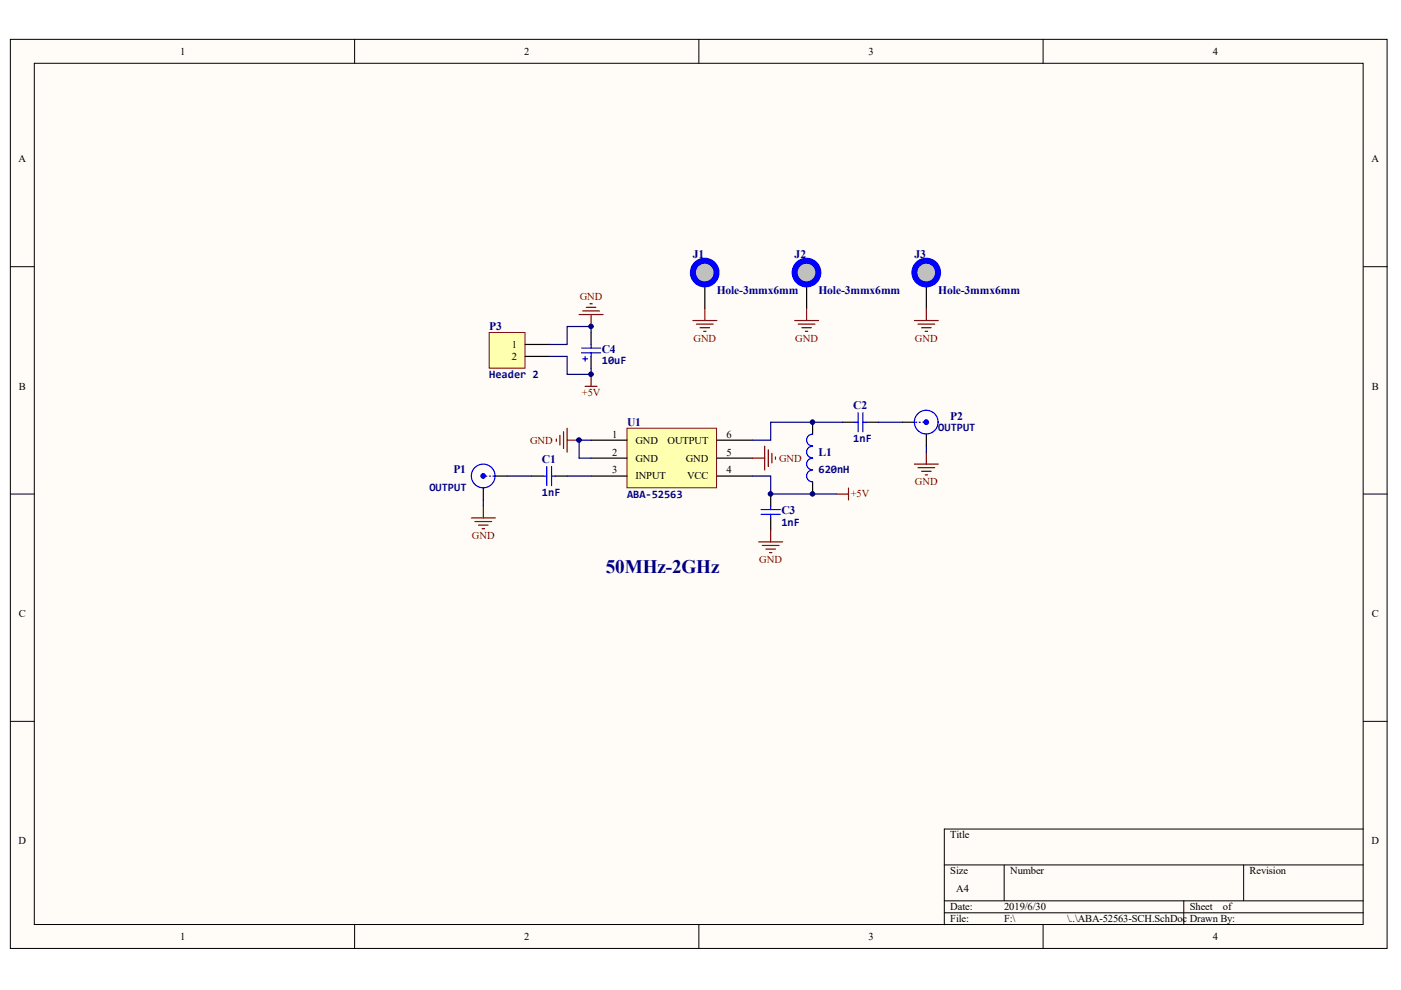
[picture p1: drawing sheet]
<svg xmlns="http://www.w3.org/2000/svg" width="297mm" height="210mm" viewBox="0 0 297 210" stroke-linecap="round" stroke-linejoin="round" font-family="sans-serif">
<defs><g id="words">
<text font-size="4.1" fill="#000080" x="128.5" y="121.6">50MHz-2GHz</text>
<g font-size="2.5" fill="#000080">
<text x="146.9" y="54.7">J1</text>
<text x="168.5" y="54.7">J2</text>
<text x="193.9" y="54.7">J3</text>
<text x="152" y="62.3">Hole-3mmx6mm</text>
<text x="173.6" y="62.3">Hole-3mmx6mm</text>
<text x="198.9" y="62.3">Hole-3mmx6mm</text>
<text x="103.7" y="69.9">P3</text>
<text x="127.6" y="74.8">C4</text>
<text x="180.9" y="86.7">C2</text>
<text x="201.5" y="89">P2</text>
<text x="132.9" y="90.2">U1</text>
<text x="96.1" y="100.4">P1</text>
<text x="114.9" y="98.1">C1</text>
<text x="173.6" y="96.6">L1</text>
<text x="165.7" y="109">C3</text>
</g>
<g font-size="2.4" fill="#000080">
<text x="127.6" y="77.3">10uF</text>
<text x="103.7" y="80">Header 2</text>
<text x="180.9" y="93.7">1nF</text>
<text x="198.9" y="91.5">OUTPUT</text>
<text x="173.6" y="100.3">620nH</text>
<text x="91" y="104.1">OUTPUT</text>
<text x="114.9" y="105.2">1nF</text>
<text x="132.9" y="105.7">ABA-52563</text>
<text x="165.7" y="111.5">1nF</text>
</g>
<g font-size="2.2">
<text x="38.2" y="11.6">1</text>
<text x="111.2" y="11.6">2</text>
<text x="184.1" y="11.6">3</text>
<text x="257.1" y="11.6">4</text>
<text x="3.9" y="34.4">A</text>
<text x="290.8" y="34.4">A</text>
<text x="108.5" y="73.8">1</text>
<text x="108.5" y="76.3">2</text>
<text x="4" y="82.6">B</text>
<text x="290.9" y="82.6">B</text>
<text x="129.8" y="92.8">1</text>
<text x="134.7" y="94">GND</text>
<text x="141.5" y="94">OUTPUT</text>
<text x="154" y="92.8">6</text>
<text x="129.8" y="96.6">2</text>
<text x="129.8" y="100.4">3</text>
<text x="134.7" y="97.9">GND</text>
<text x="134.7" y="101.7">INPUT</text>
<text x="145.4" y="97.9">GND</text>
<text x="145.7" y="101.7">VCC</text>
<text x="154" y="100.4">4</text>
<text x="154" y="96.6">5</text>
<text x="4" y="130.8">C</text>
<text x="290.9" y="130.8">C</text>
<text x="3.9" y="179">D</text>
<text x="201.5" y="177.8">Title</text>
<text x="290.8" y="179">D</text>
<text x="201.5" y="185.4">Size</text>
<text x="214.2" y="185.4">Number</text>
<text x="264.9" y="185.4">Revision</text>
<text x="202.8" y="189.2">A4</text>
<text x="201.5" y="193">Date:</text>
<text x="201.5" y="195.5">File:</text>
<text x="212.9" y="193">2019/6/30</text>
<text x="212.9" y="195.5">F:\</text>
<text x="226.2" y="195.5">\..\ABA-52563-SCH.SchDoc Drawn By:</text>
<text x="252.3" y="193">Sheet</text>
<text x="259.3" y="193">of</text>
<text x="38.2" y="199.3">1</text>
<text x="111.2" y="199.3">2</text>
<text x="184.1" y="199.3">3</text>
<text x="257.1" y="199.3">4</text>
</g>
<g font-size="2.2" fill="#800000">
<text x="122.9" y="63.6">GND</text>
<text x="147" y="72.5">GND</text>
<text x="168.6" y="72.5">GND</text>
<text x="194" y="72.5">GND</text>
<text x="123.4" y="83.9">+5V</text>
<text x="112.4" y="94">GND</text>
<text x="165.2" y="97.9">GND</text>
<text x="180.4" y="105.5">+5V</text>
<text x="194" y="102.9">GND</text>
<text x="100.1" y="114.3">GND</text>
<text x="161" y="119.4">GND</text>
</g>
</g></defs>
<g fill="#fffcf8" stroke="#000" stroke-width=".21">
<path d="M2.2 8.3h291.9v192.8h-291.9z"/>
<path d="M7.3 13.4h281.7v182.6h-281.7z"/>
</g>
<g fill="none" stroke="#000" stroke-width=".21">
<path d="M75.2 8.3v5.1M148.2 8.3v5.1M221.2 8.3v5.1M2.2 56.5h5.1M289.1 56.5h5M2.2 104.7h5.1M289.1 104.7h5M2.2 152.9h5.1M289.1 152.9h5M289.1 175.8h-88.9v20.3M75.2 196.1v5M148.2 196.1v5"/>
<path d="M200.2 183.4h88.9M200.2 191h88.9M200.2 193.5h88.9M212.9 183.4v7.6M221.2 196.1v5M251 191v5.1M263.7 183.4v7.6"/>
</g>
<path d="M132.9 90.8h19v12.6h-19z" fill="#ffffb0" stroke="#800000" stroke-width=".21"/>
<g fill="none" stroke="#000" stroke-width=".25">
<path d="M125.3 93.3h7.6M125.3 97.1h7.6M152 93.3h7.6M152 97.1h7.6M172.3 89.5v2.6M178.6 89.5h2.6M183.7 89.5h2.5M191.3 89.5h2.6M196.4 92.1v2.5M102.5 103.5v2.5M105 100.9h2.6M112.6 100.9h2.6"/>
<path d="M117.7 100.9h2.5M125.3 100.9h7.6M152 100.9h7.6M163.4 104.7v2.6M163.4 109.8v2.6M172.3 102.2v2.5"/>
</g>
<g fill="none" stroke="#00f" stroke-width=".25">
<path d="M115.9 98.9v4.1M116.9 98.9v4.1M172.3 99.7a1.24 1.24 0 0 0-1.3 1.2 1.24 1.24 0 0 0 1.3 1.3M172.3 97.1a1.24 1.24 0 0 0-1.3 1.3 1.24 1.24 0 0 0 1.3 1.2M172.3 94.6a1.24 1.24 0 0 0-1.3 1.2 1.24 1.24 0 0 0 1.3 1.3M172.3 92.1a1.24 1.24 0 0 0-1.3 1.2 1.24 1.24 0 0 0 1.3 1.2M181.2 89.5h.7M181.9 87.5v4.1M182.9 87.5v4.1M182.9 89.5h.8M194.1 89.5h.3M194.9 89.5h.2"/>
<path d="M195.6 89.5h.3M103 100.9h.2M103.7 100.9h.3M104.5 100.9h.3M115.2 100.9h.7M116.9 100.9h.8M161.4 109.1h4M161.4 108h4M163.4 107.3v.7M163.4 109.1v.7"/>
<circle cx="196.4" cy="89.5" r="2.51"/>
<circle cx="102.4" cy="100.9" r="2.51"/>
</g>
<path d="M125.3 93.3h-2.5v3.8h2.5M178.6 89.5h-15.2v3.8h-3.8M186.2 89.5h5.1M107.6 100.9h5M120.2 100.9h5.1" fill="none" stroke="#000080" stroke-width=".25"/>
<g fill="none" stroke="#800000" stroke-width=".25">
<path d="M118 93.1v.5M118.7 92.3v2M119.5 91.6v3.5M120.2 90.8v5.1M120.2 93.3h2.6M159.6 97.1h2.5M162.1 94.6v5.1M162.9 95.4v3.5M163.7 96.1v2M164.4 96.9v.5M160.9 114.9h5M161.6 115.7h3.6"/>
<path d="M162.4 116.4h2M163.1 117.2h.6M163.4 112.4v2.5M177.4 104.7h2.5M179.9 103.5v2.5"/>
</g>
<g fill="#00f" stroke="#00f" stroke-width=".25">
<circle cx="102.4" cy="100.9" r=".48"/>
<circle cx="196.4" cy="89.5" r=".48"/>
</g>
<path d="M103.7 70.5h7.6v7.6h-7.6z" fill="#ffffb0" stroke="#800000" stroke-width=".21"/>
<path d="M111.4 73h5M111.4 75.6h5M125.3 70.5v2.5M125.3 75.6v2.5M149.4 60.3v5.1" fill="none" stroke="#000" stroke-width=".25"/>
<g fill="none" stroke="#800000" stroke-width=".25">
<path d="M122.8 66.7h5.1M123.5 65.9h3.6M124.3 65.2h2M125.1 64.4h.5M125.3 66.7v2.5M125.3 79.4v2.5M124.1 81.9h2.5M193.9 98.4h5M194.6 99.2h3.6M195.4 99.9h2M196.4 95.9v2.5M99.9 109.8h5.1"/>
<path d="M100.7 110.6h3.6M101.5 111.3h2M102.2 112.1h.5M102.5 107.3v2.5M196.1 100.7h.6"/>
</g>
<path d="M116.4 75.6h3.8v3.8h5.1v-1.3M125.3 70.5v-1.3h-5.1v3.8h-3.8M196.4 94.6v1.3M102.5 106v1.3M159.6 100.9h3.8v3.8h14" fill="none" stroke="#000080" stroke-width=".25"/>
<path d="M123.3 74.8h4.1M123.3 73.8h4.1M123.5 76.1h1.1M124.1 75.6v1M125.3 73v.8M125.3 74.8v.8" fill="none" stroke="#00f" stroke-width=".25"/>
<circle cx="149.4" cy="57.8" r="2.51" fill="#c0c0c0" stroke="#00f" stroke-width="1.3"/>
<path d="M171 60.3v5.1" fill="none" stroke="#000" stroke-width=".25"/>
<circle cx="171" cy="57.8" r="2.51" fill="#c0c0c0" stroke="#00f" stroke-width="1.3"/>
<path d="M146.9 68h5.1M147.7 68.7h3.5M148.4 69.5h2.1M149.2 70.2h.5M149.4 65.4v2.6M168.5 68h5.1M169.2 68.7h3.6M170 69.5h2M170.8 70.2h.5M171 65.4v2.6" fill="none" stroke="#800000" stroke-width=".25"/>
<path d="M196.4 60.3v5.1" fill="none" stroke="#000" stroke-width=".25"/>
<circle cx="196.4" cy="57.8" r="2.51" fill="#c0c0c0" stroke="#00f" stroke-width="1.3"/>
<path d="M193.9 68h5M194.6 68.7h3.6M195.4 69.5h2M196.1 70.2h.6M196.4 65.4v2.6" fill="none" stroke="#800000" stroke-width=".25"/>
<g fill="#000080" stroke="#000080" stroke-width=".21">
<circle cx="122.8" cy="93.3" r=".49"/>
<circle cx="125.3" cy="79.4" r=".48"/>
<circle cx="125.3" cy="69.2" r=".48"/>
<circle cx="163.4" cy="104.7" r=".49"/>
<circle cx="172.3" cy="104.7" r=".48"/>
<circle cx="172.3" cy="89.5" r=".48"/>
</g>
<use href="#words"/>
</svg>
